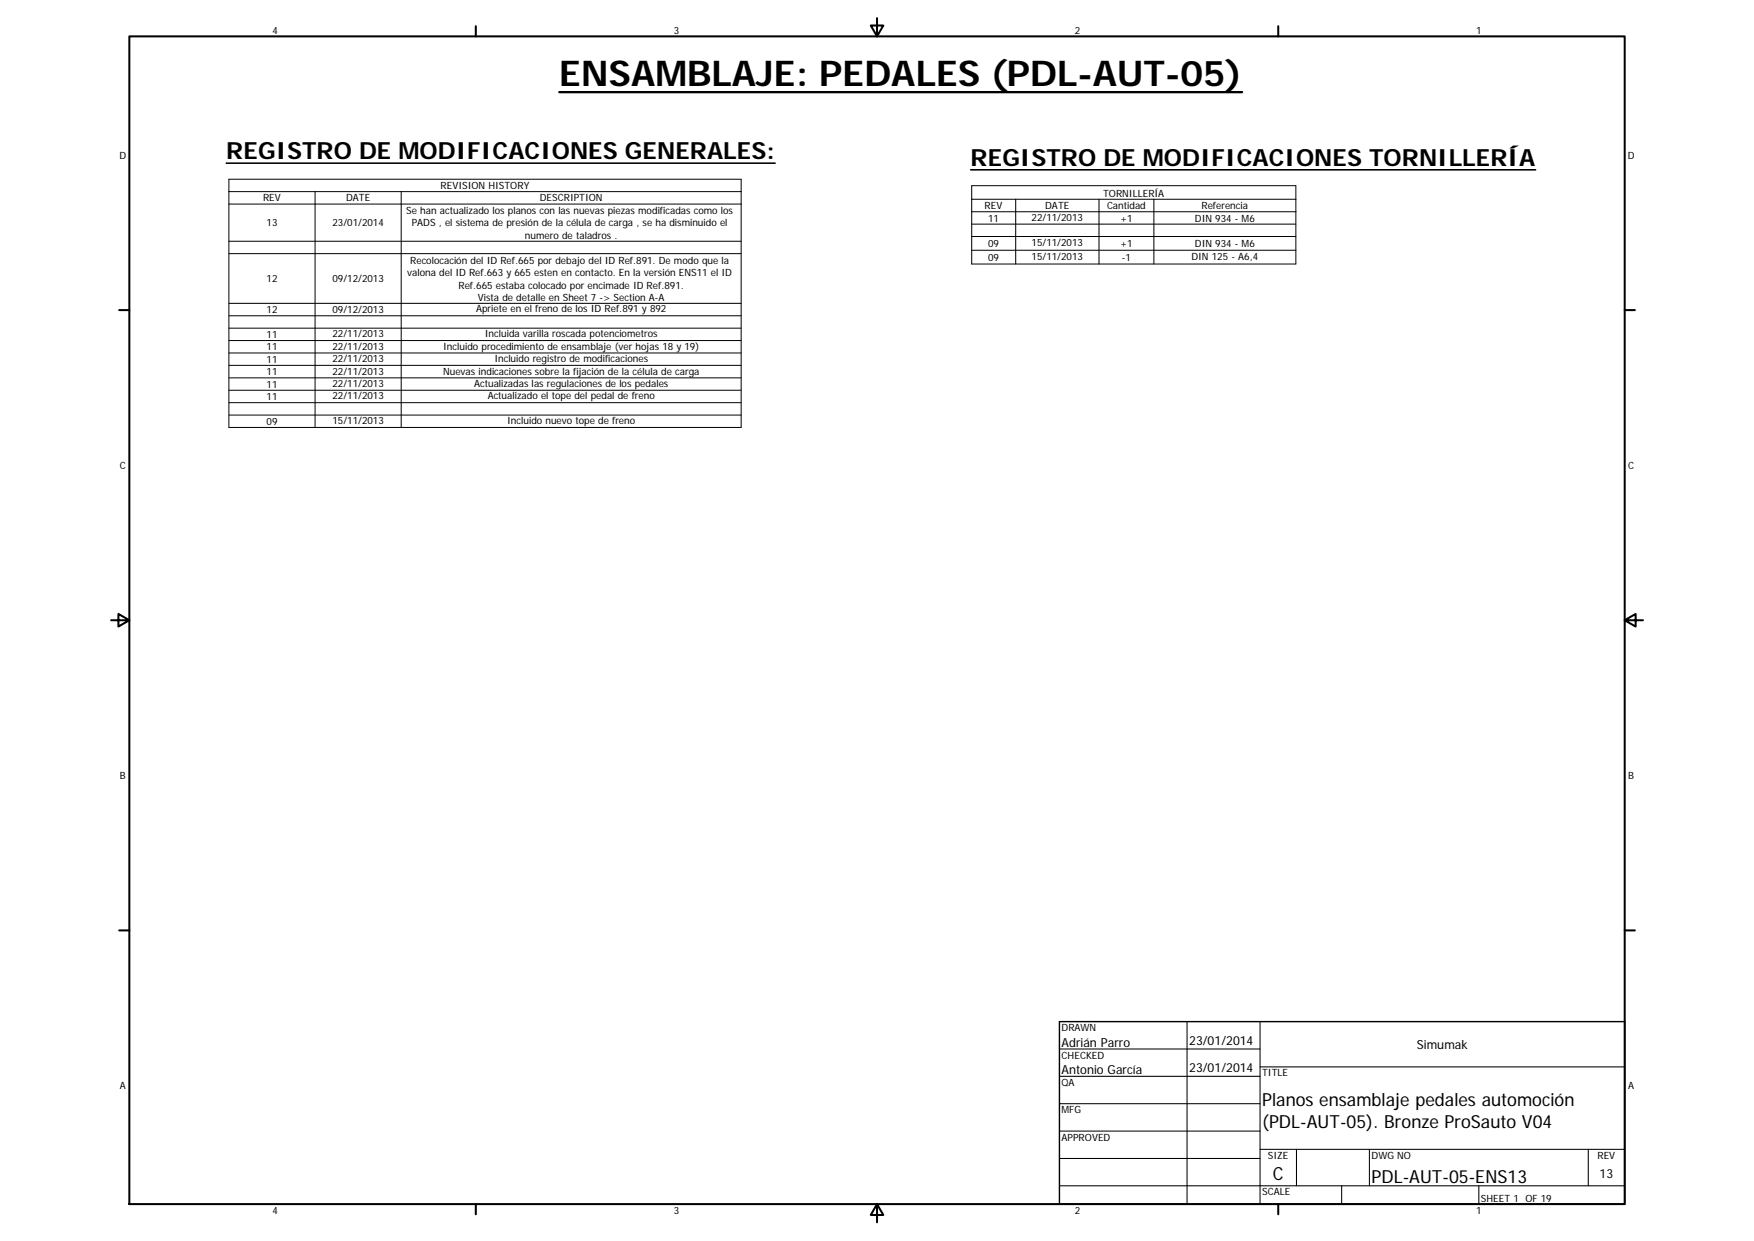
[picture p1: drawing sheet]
<svg xmlns="http://www.w3.org/2000/svg" width="594mm" height="420mm" viewBox="0 0 594 420" stroke-linecap="round" stroke-linejoin="round" font-family="sans-serif">
<defs><g id="words">
<text font-size="12" x="189.4" y="29.2">ENSAMBLAJE: PEDALES (PDL-AUT-05)</text>
<g font-size="8">
<text x="76.6" y="54">REGISTRO DE MODIFICACIONES GENERALES:</text>
<text x="328.7" y="56.2">REGISTRO DE MODIFICACIONES TORNILLERÍA</text>
</g>
<g font-size="6.1">
<text x="427.5" y="374.4">Planos ensamblaje pedales automoción</text>
<text x="427.5" y="381.8">(PDL-AUT-05). Bronze ProSauto V04</text>
<text x="431.1" y="399.4">C</text>
<text x="464.5" y="400.6">PDL-AUT-05-ENS13</text>
</g>
<g font-size="4.2">
<text x="402.8" y="353.7">23/01/2014</text>
<text x="359.5" y="354.3">Adrián Parro</text>
<text x="479.9" y="355.1">Simumak</text>
<text x="359.5" y="363.6">Antonio García</text>
<text x="402.8" y="363">23/01/2014</text>
<text x="541.8" y="398.7">13</text>
</g>
<g font-size="3.4">
<text x="92.3" y="11.3">4</text>
<text x="228.2" y="11.3">3</text>
<text x="364.1" y="11.3">2</text>
<text x="499.9" y="11.3">1</text>
<text x="40.4" y="53.7">D</text>
<text x="551.4" y="53.7">D</text>
<text x="149.2" y="64">REVISION HISTORY</text>
<text x="89.1" y="68.2">REV</text>
<text x="117.2" y="68.2">DATE</text>
<text x="182.8" y="68.2">DESCRIPTION</text>
<text x="333.5" y="70.8">REV</text>
<text x="354" y="70.8">DATE</text>
<text x="373.6" y="66.9">TORNILLERÍA</text>
<text x="374.9" y="70.8">Cantidad</text>
<text x="406.9" y="70.9">Referencia</text>
<text x="90.3" y="76.6">13</text>
<text x="112.6" y="76.4">23/01/2014</text>
<text x="137.6" y="72.5">Se han actualizado los planos con lasnuevas piezas modificadas como los</text>
<text x="139.5" y="76.7">PADS , el sistema de presión de la célula de carga , se ha disminuido el</text>
<text x="334.7" y="75">11</text>
<text x="349.4" y="74.8">22/11/2013</text>
<text x="379.3" y="75">+1</text>
<text x="404.7" y="75">DIN 934 - M6</text>
<text x="177.8" y="80.9">numero de taladros .</text>
<text x="334.7" y="83.7">09</text>
<text x="349.4" y="83.4">15/11/2013</text>
<text x="379.3" y="83.7">+1</text>
<text x="404.7" y="83.7">DIN 934 - M6</text>
<text x="138.9" y="89.4">Recolocación del ID Ref.665 por debajo del ID Ref.891. De modo que la</text>
<text x="334.7" y="88.3">09</text>
<text x="349.4" y="88.1">15/11/2013</text>
<text x="380" y="88.3">-1</text>
<text x="403.6" y="88">DIN 125 - A6,4</text>
<text x="90.3" y="95.6">12</text>
<text x="112.6" y="95.3">09/12/2013</text>
<text x="137.9" y="93.6">valona del ID Ref.663 y 665 esten en contacto. En la versión ENS11 el ID</text>
<text x="155.3" y="97.8">Ref.665 estaba colocado por encimade ID Ref.891.</text>
<text x="161.8" y="102">Vista de detalle en Sheet 7 -&gt; Section A-A</text>
<text x="90.3" y="106.1">12</text>
<text x="112.6" y="105.9">09/12/2013</text>
<text x="161.2" y="105.8">Apriete en el freno de los ID Ref.891 y 892</text>
<text x="90.3" y="114.4">11</text>
<text x="90.3" y="118.6">11</text>
<text x="112.6" y="114.2">22/11/2013</text>
<text x="112.6" y="118.4">22/11/2013</text>
<text x="150.1" y="118.4">Incluido procedimiento de ensamblaje (ver hojas 18 y 19)</text>
<text x="164.2" y="114.2">Incluida varilla roscada potenciometros</text>
<text x="90.3" y="122.9">11</text>
<text x="112.6" y="122.6">22/11/2013</text>
<text x="167.4" y="122.6">Incluido registro de modificaciones</text>
<text x="90.3" y="127.1">11</text>
<text x="90.3" y="131.3">11</text>
<text x="112.6" y="126.9">22/11/2013</text>
<text x="112.6" y="131">22/11/2013</text>
<text x="150.1" y="126.9">Nuevas indicaciones sobre la fijación de la célula de carga</text>
<text x="160.6" y="131">Actualizadas las regulaciones de los pedales</text>
<text x="90.3" y="135.5">11</text>
<text x="112.6" y="135.3">22/11/2013</text>
<text x="165.2" y="135.2">Actualizado el tope del pedal de freno</text>
<text x="90.3" y="143.9">09</text>
<text x="112.6" y="143.7">15/11/2013</text>
<text x="171.8" y="143.6">Incluido nuevo tope de freno</text>
<text x="40.6" y="158.7">C</text>
<text x="551.5" y="158.7">C</text>
<text x="40.6" y="263.7">B</text>
<text x="551.5" y="263.7">B</text>
<text x="359.5" y="349.1">DRAWN</text>
<text x="359.5" y="358.4">CHECKED</text>
<text x="427.5" y="364.4">TITLE</text>
<text x="40.6" y="368.7">A</text>
<text x="359.5" y="367.7">QA</text>
<text x="551.5" y="368.7">A</text>
<text x="359.5" y="376.9">MFG</text>
<text x="359.5" y="386.2">APPROVED</text>
<text x="429.4" y="392.4">SIZE</text>
<text x="464.5" y="392.4">DWG NO</text>
<text x="541.1" y="392.3">REV</text>
<text x="427.5" y="404.7">SCALE</text>
<text x="501.6" y="406.8">SHEET 1 OF 19</text>
<text x="92.3" y="411.1">4</text>
<text x="228.2" y="411.1">3</text>
<text x="364.1" y="411.1">2</text>
<text x="499.9" y="411.1">1</text>
</g>
</g></defs>
<g fill="none" stroke="#000" stroke-width=".69">
<path d="M43.8 12.3h506.5v395.4h-506.5zM161.2 8.9v3.4M297 6.1v6.2l-2.1-3.7h4.3l-2.2 3.7M432.9 8.9v3.4M40.4 105h3.4M550.3 105h3.4M37.6 210h6.2l-3.7-2.1v4.2l3.7-2.1M550.3 210l3.7 2.1v-4.2l-3.7 2.1h6.2M40.4 315h3.4M550.3 315h3.4M161.2 407.7v3.4M297 407.7l2.2 3.7h-4.3l2.1-3.7v6.1"/>
<path d="M432.9 407.7v3.4"/>
</g>
<g fill="none" stroke="#000" stroke-width=".36">
<path d="M358.8 355.2h68M402.1 345.9v61.8M426.8 345.9v61.8M358.8 364.4h68M358.8 373.7h68M426.8 361.2h123.5M358.8 382.9h68M358.8 392.2h68M426.8 389.1h123.5M439.1 389.1v12.4M463.8 389.1v12.4M537.9 389.1v12.4"/>
<path d="M358.8 401.5h191.5M454.4 401.5v6.2M500.9 401.5v6.2"/>
</g>
<path d="M358.8 345.9h191.5v61.8h-191.5z" fill="none" stroke="#000" stroke-width=".48"/>
<g fill="none" stroke="#000" stroke-width=".34">
<path d="M77.5 60.7h173.5v84h-173.5zM77.5 64.9h173.5M77.5 69.1h173.5M106.7 64.9v79.8M135.9 64.9v79.8M329.1 62.9h109.8v26.5h-109.8zM329.1 67.5h109.8M329.1 71.7h109.8M329.1 75.9h109.8M344 67.5v21.9M372.2 67.5v21.9M390.8 67.5v21.9"/>
<path d="M77.5 81.7h173.5M77.5 85.9h173.5M329.1 80.1h109.8M329.1 84.7h109.8M77.5 102.7h173.5M77.5 106.9h173.5M77.5 111.1h173.5M77.5 115.3h173.5M77.5 119.5h173.5M77.5 123.7h173.5M77.5 127.9h173.5M77.5 132.1h173.5"/>
<path d="M77.5 136.3h173.5M77.5 140.5h173.5"/>
</g>
<path d="M189.4 31.2h231.3" fill="none" stroke="#000" stroke-width=".79"/>
<path d="M76.6 55.2h185.9M328.8 57.5h191.3" fill="none" stroke="#000" stroke-width=".53"/>
<use href="#words"/>
</svg>
